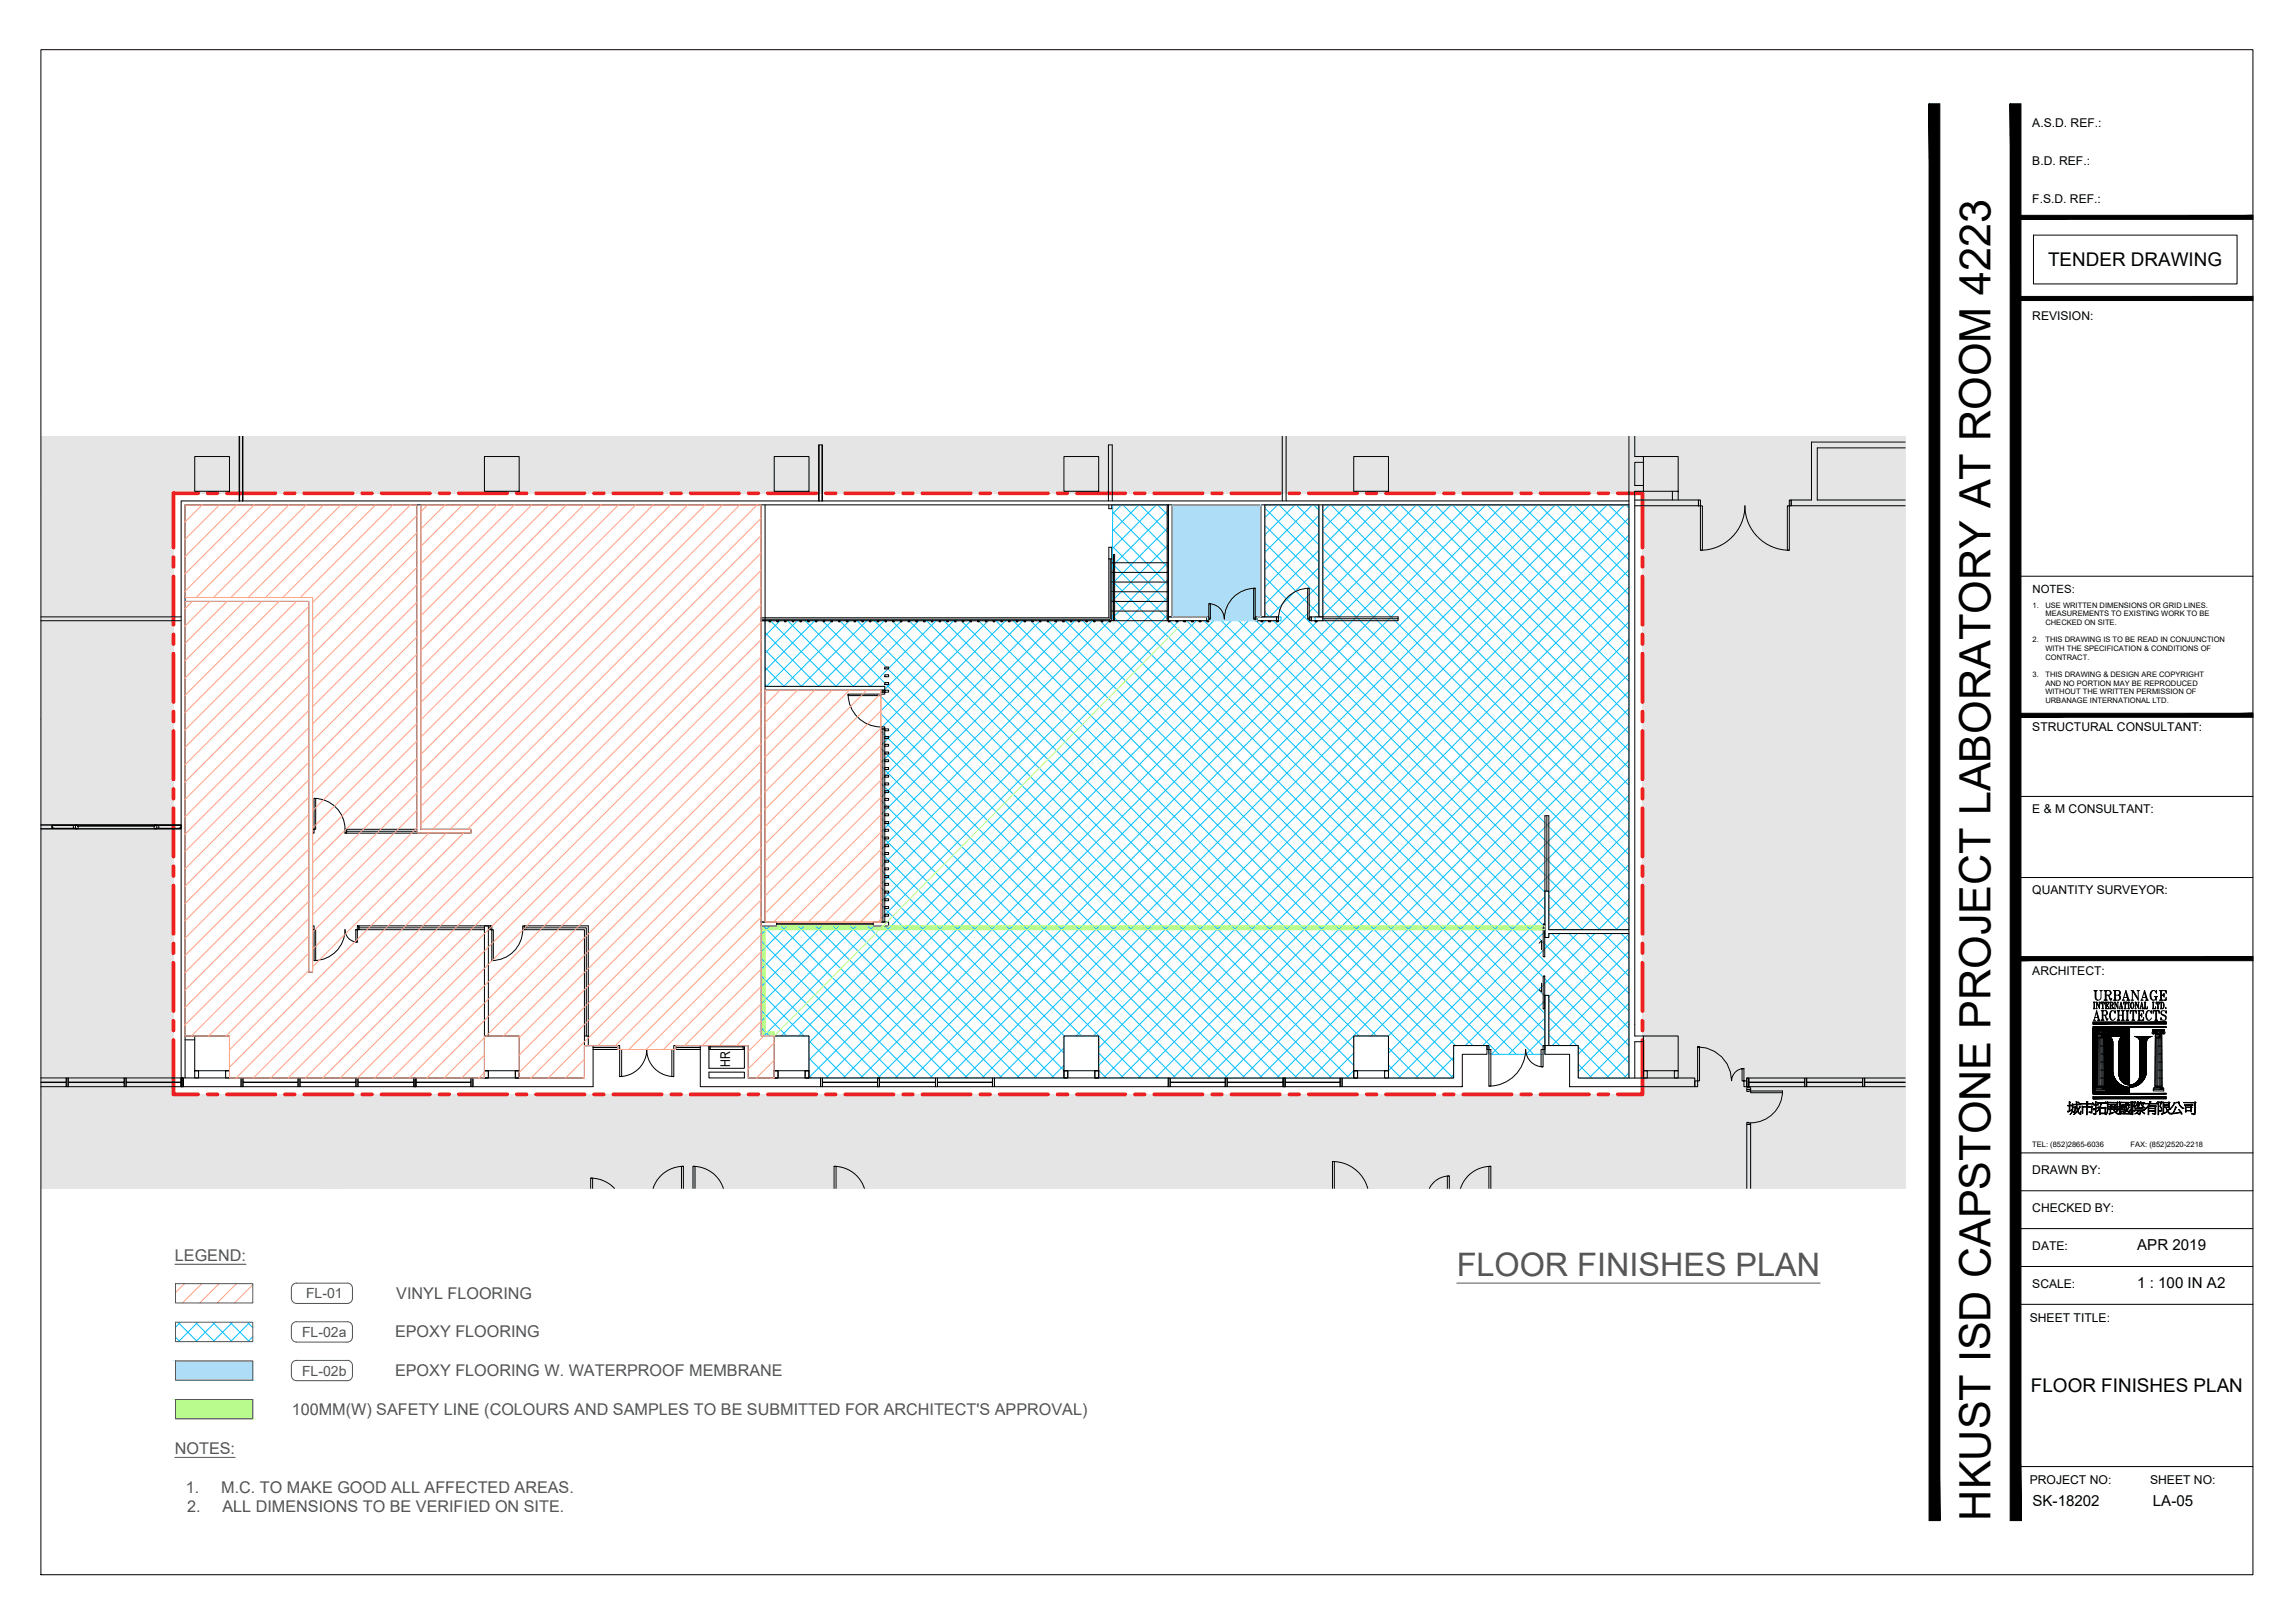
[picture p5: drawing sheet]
<svg xmlns="http://www.w3.org/2000/svg" width="594mm" height="420mm" viewBox="0 0 594 420" stroke-linecap="round" stroke-linejoin="round" font-family="sans-serif">
<defs><g id="words">
<text font-size="11.2" x="515.2" y="393.7" transform="rotate(-90 515.2 393.7)">HKUST ISD CAPSTONE PROJECT LABORATORY AT ROOM 4223</text>
<text font-size="8.4" fill="#545454" x="377.1" y="330.4">FLOOR FINISHES PLAN</text>
<g font-size="5.7">
<text x="540.8" y="260">URBANAGE</text>
<text x="540.8" y="265.3">ARCHITECTS</text>
</g>
<g font-size="4.9">
<text x="530.1" y="68.8">TENDER DRAWING</text>
<text x="525.7" y="360.4">FLOOR FINISHES PLAN</text>
</g>
<g font-size="4.2" fill="#545454">
<text x="45.3" y="326.4">LEGEND:</text>
<text x="102.6" y="336.2">VINYL FLOORING</text>
<text x="102.3" y="346.2">EPOXY FLOORING</text>
<text x="102.3" y="356.2">EPOXY FLOORING W. WATERPROOF MEMBRANE</text>
<text x="75.5" y="366.2">100MM(W) SAFETY LINE (COLOURS AND SAMPLES TO BE SUBMITTED FOR ARCHITECT'S APPROVAL)</text>
<text x="45.3" y="376.4">NOTES:</text>
<text x="48.1" y="386.4">1.</text>
<text x="57.3" y="386.4">M.C. TO MAKE GOOD ALL AFFECTED AREAS.</text>
<text x="48.5" y="391.4">2.</text>
<text x="57.6" y="391.4">ALL DIMENSIONS TO BE VERIFIED ON SITE.</text>
</g>
<g font-size="3.9">
<text x="553.2" y="323.6">APR 2019</text>
<text x="553.2" y="333.4">1 : 100 IN A2</text>
<text x="526.1" y="389.8">SK-18202</text>
<text x="557.3" y="389.8">LA-05</text>
</g>
<g font-size="3.6" fill="#545454">
<text x="79.2" y="336.1">FL-01</text>
<text x="78.2" y="346.1">FL-02a</text>
<text x="78.2" y="356.1">FL-02b</text>
</g>
<text font-size="3.5" x="189" y="276.1" transform="rotate(-90 189 276.1)">HR</text>
<g font-size="3.1">
<text x="526.1" y="32.8">A.S.D. REF.:</text>
<text x="526.1" y="42.6">B.D. REF.:</text>
<text x="526.1" y="52.4">F.S.D. REF.:</text>
<text x="526.1" y="82.8">REVISION:</text>
<text x="526.1" y="189.3">STRUCTURAL CONSULTANT:</text>
<text x="526.1" y="210.3">E &amp; M CONSULTANT:</text>
<text x="526.1" y="231.4">QUANTITY SURVEYOR:</text>
<text x="526.1" y="252.4">ARCHITECT:</text>
<text x="526.1" y="304">DRAWN BY:</text>
<text x="526.1" y="313.8">CHECKED BY:</text>
<text x="526.1" y="323.6">DATE:</text>
<text x="526.1" y="333.4">SCALE:</text>
<text x="525.4" y="342.2">SHEET TITLE:</text>
<text x="525.4" y="384.2">PROJECT NO:</text>
<text x="556.6" y="384.2">SHEET NO:</text>
</g>
<text font-size="2.9" x="526.2" y="153.5">NOTES:</text>
<g font-size="2">
<text x="526.2" y="157.3">1.</text>
<text x="529.5" y="157.3">USE WRITTEN DIMENSIONS OR GRID LINES.</text>
<text x="529.5" y="159.5">MEASUREMENTS TO EXISTING WORK TO BE</text>
<text x="529.5" y="161.8">CHECKED ON SITE.</text>
<text x="526.2" y="166.3">2.</text>
<text x="529.5" y="166.3">THIS DRAWING IS TO BE READ IN CONJUNCTION</text>
<text x="529.5" y="168.5">WITH THE SPECIFICATION &amp; CONDITIONS OF</text>
<text x="529.5" y="170.8">CONTRACT.</text>
<text x="526.2" y="175.3">3.</text>
<text x="529.5" y="179.8">WITHOUT THE WRITTEN PERMISSION OF</text>
<text x="529.5" y="177.5">AND NO PORTION MAY BE REPRODUCED</text>
<text x="529.5" y="175.3">THIS DRAWING &amp; DESIGN ARE COPYRIGHT</text>
<text x="529.5" y="182">URBANAGE INTERNATIONAL LTD.</text>
<text x="526" y="297">TEL: (852)2865-6036</text>
<text x="551.5" y="297">FAX: (852)2520-2218</text>
</g>
</g></defs>
<!-- layer: $-FL-SAFETYLINE -->
<g fill="#bfff7f" stroke="#bfff7f" stroke-width=".26">
<path d="M197 239.7l202.9 1v-1zM197 239.7l202.9 1h-202.9z"/>
<path d="M197 240.7l1 26.5v-26.5zM197 240.7l1 26.5h-1z"/>
<path d="M197 267.2l3.4 1v-1zM197 267.2l3.4 1h-3.4z"/>
<path d="M45.4 362.3l20 5v-5zM45.4 362.3l20 5h-20z"/>
</g>
<!-- layer: $-FL-EPOXY -->
<g fill="#adddf7" stroke="#adddf7" stroke-width=".26">
<path d="M303.4 130.7l23 29v-29zM303.4 130.7l23 29h-23z"/>
<path d="M312.6 159.7l12.8 1v-1zM312.6 159.7l12.8 1h-12.8z"/>
<path d="M45.4 352.3l20 5v-5zM45.4 352.3l20 5h-20z"/>
</g>
<!-- layer: $-NONE -->
<g fill="#e5e5e6" stroke="#e5e5e6" stroke-width=".26">
<path d="M436.6 112.9h56.6v13.4z"/>
<path d="M425.2 127.7h68v143.5z"/>
<path d="M10.6 186.2l34.3 97.1h-34.3z"/>
<path d="M10.6 288.6l74.5 19.1h-74.5z"/>
<path d="M10.6 127.7h482.6v-1.4zM10.6 127.7l426-14.8 56.6 13.4zM10.6 112.9v14.8l426-14.8z"/>
<path d="M425.2 283.3h68v-12.1zM425.2 127.7l68 143.5-68 12.1z"/>
<path d="M44.9 127.7l-34.3 58.5 34.3 97.1zM10.6 127.7h34.3l-34.3 58.5z"/>
<path d="M85.1 307.7h408.1v-24.4zM10.6 283.3h482.6l-408.1 24.4zM10.6 283.3v5.3l74.5 19.1z"/>
</g>
<!-- layer: $-FL-EPOXY -->
<g fill="none" stroke="#00bfff" stroke-width=".26">
<path d="M288 137l14.4 14.4M288 132.5l14.4 14.4M290.3 130.7l-2.3 2.3M290.7 130.7l11.7 11.7M294.8 130.7l-6.8 6.8M295.2 130.7l7.2 7.3M299.3 130.7l-11.4 11.3M299.6 130.7l2.8 2.7M302.4 132.1l-14.5 14.5M302.4 136.6l-14.5 14.5M327.4 136l14 14M327.4 131.5l14 14"/>
<path d="M330.7 130.7l-3.3 3.3M331.1 130.7l10.3 10.3M335.2 130.7l-7.8 7.8M335.6 130.7l5.8 5.8M339.7 130.7l-12.3 12.3M340 130.7l1.4 1.4M341.4 133.5l-14 14M341.4 138l-14 14M342.4 137.5l79.3 79.3M342.4 133l79.3 79.3M344.2 130.7l-1.8 1.8M344.5 130.7l77.2 77.1"/>
<path d="M348.7 130.7l-6.3 6.3M349 130.7l72.7 72.6M353.2 130.7l-10.8 10.7M353.5 130.7l68.2 68.1M357.7 130.7l-15.3 15.2M358 130.7l63.7 63.6M362.2 130.7l-19.8 19.7M362.5 130.7l59.2 59.1M366.7 130.7l-24.3 24.2M367 130.7l54.7 54.6M371.1 130.7l-28.7 28.7M371.5 130.7l50.2 50.2"/>
<path d="M375.6 130.7l-148.3 148.4M376 130.7l45.7 45.7M380.1 130.7l-148.4 148.4M380.5 130.7l41.2 41.2M384.6 130.7l-148.4 148.4M385 130.7l36.7 36.7M389.1 130.7l-148.4 148.4M389.5 130.7l32.2 32.2M393.6 130.7l-148.4 148.4M393.9 130.7l27.8 27.7M398.1 130.7l-148.4 148.4M398.4 130.7l23.3 23.2"/>
<path d="M402.6 130.7l-148.4 148.4M402.9 130.7l18.8 18.7M407.1 130.7l-148.4 148.4M407.4 130.7l14.3 14.2M411.6 130.7l-148.4 148.4M411.9 130.7l9.8 9.8M416 130.7l-137.5 137.5M416.4 130.7l5.3 5.3M420.5 130.7l-137.5 137.5M420.9 130.7l.8 .8M421.7 134l-137.3 137.3M421.7 138.5l-137.3 137.3"/>
<path d="M287.8 159.3l112.1 112.1M287.8 154.8l112.1 112.1M287.9 150.4l112 112M287.9 145.9l14.5 14.5M287.9 141.4l14.5 14.5M302.4 141l-14.6 14.6M302.4 145.5l-14.6 14.7M302.4 150l-74.4 74.4M302.4 154.5l-74.4 74.4M302.4 159l-74.4 74.4M327.4 158.5l1.2 1.2M327.4 154l86.7 86.7"/>
<path d="M327.4 149.5l91.2 91.2M327.4 145l14 14M327.4 140.5l14 14M341.4 142.5l-14 14M341.4 147l-12.7 12.7M341.4 151.4l-127.6 127.7M341.4 155.9l-123.1 123.2M342.4 160l79.3 79.2M342.4 155.5l79.3 79.3M342.4 151l79.3 79.3M342.4 146.5l79.3 79.3M342.4 142l79.3 79.3"/>
<path d="M421.7 143l-136.1 136.1M421.7 147.5l-131.6 131.6M421.7 152l-127.1 127.1M421.7 156.5l-122.6 122.6M198 160.7h89.8l.2-30h14.4v30h10.2v-1h-9.2v-29h23v29h-1v1h6.2v-1h-4.2v-29h14v29h-1v1h2v-30h79.3v110h-20.8v-10h-1v12h1v-1h20.8v37.4h-13.2v-8.4h-7.6v-13h-1v15.2h-14.5v-2.2h-9.1v8.4h-16.9v-10.9h-9v10.9h-66v-10.9h-9v10.9h-66v-10.9h-12.4v-28.5h4v-1h-3v-60h31v-1h-31zM198 177.3l.5 .4M198 172.8l5 4.9M198 163.8l13.9 13.9M199.4 160.7l17 17 17-17M201.9 160.7l-3.9 3.9M203.9 160.7l17 17M206.4 160.7l-8.4 8.4"/>
<path d="M208.4 160.7l17 17M210.9 160.7l-12.9 12.9M212.9 160.7l118.4 118.4M215.4 160.7l-17 17M217.4 160.7l118.4 118.4M219.9 160.7l-17 17M221.9 160.7l118.4 118.4M224.4 160.7l-17 17-9.4-9.4M226.4 160.7l118.3 118.4M228.8 178.7l-.8 .8M228.9 160.7l-17 17M230.9 160.7l118.3 118.4"/>
<path d="M235.3 160.7l115.1 115.1M237.9 160.7l-17 17M239.8 160.7l110.6 110.6M242.3 160.7l-17 17M244.3 160.7l107.5 107.5M246.9 160.7l-17.9 17.8M248.8 160.7l107.5 107.5M251.3 160.7l-23.3 23.3M253.3 160.7l118.4 118.4M255.8 160.7l-27.8 27.8M257.8 160.7l118.4 118.4M260.3 160.7l-32.3 32.3"/>
<path d="M262.3 160.7l114 114M264.8 160.7l-36.8 36.8M266.8 160.7l110 110M269.3 160.7l-41.3 41.2M271.3 160.7l110 110M273.8 160.7l-45.8 45.7M275.8 160.7l112.2 112.2M278.3 160.7l-50.3 50.2M280.3 160.7l112.1 112.1M282.8 160.7l-54.8 54.7M284.7 160.7l112.1 112M287.3 160.7l-59.3 59.2"/>
<path d="M302.7 160.7l97.2 97.2M305.2 160.7l-77.2 77.2M307.2 160.7l114.5 114.5M309.7 160.7l-107.5 107.5M311.7 160.7l110 110M314.2 160.7l-107.5 107.5M316.2 160.7l105.5 105.5M318.7 160.7l-109.3 109.3M320.7 160.7l79.2 79.2M323.2 160.7l-113.8 113.8M325.1 160.7l74.8 74.8M327.7 160.7l-118.3 118.2"/>
<path d="M329.6 160.7l70.3 70.3M341.2 160.7l-118.4 118.4M421.7 161l-118.1 118.1M421.7 165.5l-113.6 113.6M421.7 170l-109.1 109.1M421.7 174.4l-104.6 104.7M421.7 179l-100.2 100.1M228 198.3l80.8 80.8M228 193.8l85.3 85.3M228 189.3l89.8 89.8M228 184.8l94.3 94.3M228 180.3l98.8 98.8"/>
<path d="M421.7 183.4l-95.7 95.7M421.7 187.9l-91.2 91.2M421.7 192.4l-86.7 86.7M421.7 196.9l-82.2 82.2M228 216.2l52 52M228 211.7l67.3 67.4M228 207.3l71.8 71.8M228 202.8l76.3 76.3M421.7 201.4l-66.8 66.8M421.7 205.9l-62.3 62.3M421.7 210.4l-20.8 20.7M421.7 214.9l-20.8 20.7"/>
<path d="M421.7 219.4l-20.8 20.7M197.6 239.7l39.4 39.4M199.3 239.7l-2.3 2.2M202.1 239.7l39.4 39.4M203.8 239.7l-6.8 6.7M206.6 239.7l39.4 39.4M208.2 239.7l-11.2 11.2M211.1 239.7l39.4 39.4M212.8 239.7l-15.8 15.7M215.6 239.7l39.3 39.4M217.2 239.7l-20.2 20.2M220.1 239.7l39.3 39.4"/>
<path d="M221.7 239.7l-24.7 24.7M224.5 239.7l39.4 39.4M226.2 239.7l-28.5 28.5M228 234.2l44.9 44.9M228 229.7l47.4 47.4M228 225.2l47.4 47.4M228 220.7l47.5 47.5M229 239.7l39.4 39.4M399.9 232.1l-40.5 40.5M399.9 236.6l-40.5 40.5M400.9 236.4l4.3 4.3M400.9 232l8.7 8.7"/>
<path d="M421.7 223.9l-16.9 16.8M421.7 228.3l-12.4 12.4M421.7 232.8l-7.9 7.9M421.7 237.3l-3.4 3.4M197 257.1l11.1 11.1M197 252.6l26.5 26.5M197 248.1l31 31M197 243.6l35.5 35.5M399.9 241.1l-37.9 38M399.9 259.1l-13.8 13.8M400.9 258.9l20.2 20.2M401.7 241.7l20 20"/>
<path d="M403.8 241.7l-37.4 37.4M406.2 241.7l15.5 15.5M408.3 241.7l-29 29M410.6 241.7l11.1 11M412.8 241.7l-29 29M415.1 241.7l6.6 6.5M417.3 241.7l-16.4 16.4M419.6 241.7l2.1 2M421.7 241.8l-20.8 20.8M421.7 246.3l-20.8 20.8M421.7 250.8l-19.9 19.9M421.7 255.3l-15.4 15.4"/>
<path d="M421.7 259.8l-13.2 13.1M197 266.1l2.2 2.1M197 261.6l6.7 6.6M209.4 278.4l.6 .7M209.4 274l5.1 5.1M209.4 269.4l9.6 9.7M275.4 271.3l-7.7 7.8M275.4 275.8l-3.3 3.3M284.4 277.1l2 2M284.4 272.6l6.5 6.5M350.4 272.6l-6.4 6.5M350.4 277.1l-1.9 2"/>
<path d="M359.4 275.8l3.3 3.3M359.4 271.3l7.8 7.8M376.3 273.7l-5.4 5.4M376.3 278.2l-.9 .9M399.9 263.6l-9.3 9.2M399.9 268l-4.7 4.8M399.9 272.5l-.1 .2M400.9 267.9l2.8 2.8M400.9 263.4l7.3 7.3M408.5 275.5l3.6 3.6M408.5 271l8.1 8.1M421.7 264.3l-13.2 13.1"/>
<path d="M421.7 268.7l-10.4 10.4M421.7 273.2l-5.9 5.9M421.7 277.7l-1.4 1.4M45.4 346.2l1.2 1.1M46.1 342.3l5 5M46.7 342.3l-1.3 1.3M50.6 342.3l4.9 5M51.2 342.3l-5 5M55 342.3l5 5M55.7 342.3l-5 5M59.5 342.3l5 5M60.2 342.3l-5 5"/>
<path d="M64 342.3l1.4 1.4M64.7 342.3l-5 5M65.4 346l-1.2 1.3"/>
</g>
<!-- layer: $-WALL -->
<g fill="none" stroke="#000" stroke-width=".26">
<path d="M107.9 130.7v85h14v-1h-13v-84M302.4 130.7v29h1v-29M326.4 130.7v29h1v-29M341.4 130.7v29h1v-29M47.9 154.7h33v97h-1v-96h-32M302.4 159.7h10v1h-10zM325.4 159.7h5v1h-5zM339.4 159.7h3v1h-3zM197 160.7h1v78h-1zM198 177.7h31v1h-31M198 215.7v23M125.4 239.7h1v28.5h-1z"/>
<path d="M197 238.7h4v1h-4zM226 238.7h4v1h-4zM421.7 240.7h-20.8v-10h-1v12h1v-1h20.8M47.9 268.2h2.5M47.9 269.2h2.5M151.3 268.2h1v2.5h-1zM376.3 270.7h.5M399.9 270.7v-13h1v13"/>
</g>
<!-- layer: $-NONE -->
<g fill="none" stroke="#ed1f24" stroke-width=".99">
<path d="M51.3 127.7h-6.4v14M53.8 127.7h2.5M58.8 127.7h12.5M73.8 127.7h2.5M78.8 127.7h12.5M93.8 127.7h2.5M98.8 127.7h12.5M113.8 127.7h2.5M118.8 127.7h12.5M133.8 127.7h2.5M138.8 127.7h12.5M153.8 127.7h2.5"/>
<path d="M158.8 127.7h12.5M173.8 127.7h2.5M178.8 127.7h12.5M193.8 127.7h2.5M198.8 127.7h12.5M213.8 127.7h2.5M218.8 127.7h12.5M233.8 127.7h2.5M238.8 127.7h12.5M253.8 127.7h2.5M258.8 127.7h12.5M273.8 127.7h2.5"/>
<path d="M278.8 127.7h12.5M293.8 127.7h2.5M298.8 127.7h12.5M313.8 127.7h2.5M318.8 127.7h12.5M333.8 127.7h2.5M338.8 127.7h12.5M353.8 127.7h2.5M358.8 127.7h12.5M373.8 127.7h2.5M378.8 127.7h12.5M393.8 127.7h2.5"/>
<path d="M398.8 127.7h12.5M413.8 127.7h2.5M418.8 127.7h6.4v14M44.9 144.2v2.5M44.9 149.3v12.4M425.2 144.2v2.5M425.2 149.3v12.4M44.9 164.2v2.5M44.9 169.2v12.6M425.2 164.2v2.5M425.2 169.2v12.6M44.9 184.2v2.5"/>
<path d="M44.9 189.2v12.6M425.2 184.2v2.5M425.2 189.2v12.6M44.9 204.3v2.4M44.9 209.2v12.6M425.2 204.3v2.4M425.2 209.2v12.6M44.9 224.3v2.5M44.9 229.2v12.6M425.2 224.3v2.5M425.2 229.2v12.6M44.9 244.3v2.5"/>
<path d="M44.9 249.3v12.4M425.2 244.3v2.5M425.2 249.3v12.4M44.9 269.3v14h6.4M44.9 264.3v2.5M425.2 269.3v14h-6.4M425.2 264.3v2.5M53.8 283.3h2.5M58.8 283.3h12.5M73.8 283.3h2.5M78.8 283.3h12.5M93.8 283.3h2.5"/>
<path d="M98.8 283.3h12.5M113.8 283.3h2.5M118.8 283.3h12.5M133.8 283.3h2.5M138.8 283.3h12.5M153.8 283.3h2.5M158.8 283.3h12.5M173.8 283.3h2.5M178.8 283.3h12.5M193.8 283.3h2.5M198.8 283.3h12.5M213.8 283.3h2.5"/>
<path d="M218.8 283.3h12.5M233.8 283.3h2.5M238.8 283.3h12.5M253.8 283.3h2.5M258.8 283.3h12.5M273.8 283.3h2.5M278.8 283.3h12.5M293.8 283.3h2.5M298.8 283.3h12.5M313.8 283.3h2.5M318.8 283.3h12.5M333.8 283.3h2.5"/>
<path d="M338.8 283.3h12.5M353.8 283.3h2.5M358.8 283.3h12.5M373.8 283.3h2.5M378.8 283.3h12.5M393.8 283.3h2.5M398.8 283.3h12.5M413.8 283.3h2.5"/>
</g>
<!-- layer: s5142a$0$20 -->
<g fill="none" stroke="#000" stroke-width=".26">
<path d="M421.7 112.9v152.3M493.2 115.9h-22.8v13.5h22.8M493.2 114.4h-24.3v15h-5.2M421.7 129.7h-374.8v149.4M421.7 130.7h-373.8v148.4M423.2 127.2v138M423.2 130.9h16.5M423.2 129.4h16.5M432.9 127.2v2.2M434.4 127.2v2.2M463.2 129.4h.5v1.6h-.5zM463.7 130.9h29.5"/>
<path d="M10.6 159.7h36.3M10.6 160.7h36.3M47.4 279.1h15v2.2h-15zM122.4 279.1h28.9v-8.4h2.2v10.6h-31.1zM181.3 270.7h2.2v5.9h9.2v-5.9h1v8.4h18.7v2.2h-31.1zM183.5 277.6h9.2v1.5h-9.2zM257.4 279.1h45v2.2h-45zM275.4 277.2h1v1.9h-1zM283.4 277.2h1v1.9h-1zM347.4 279.1h28.9v-8.4h8.6v2.2h-6.4v8.4h-31.1zM350.4 277.2h1v1.9h-1zM358.4 277.2h1v1.9h-1z"/>
<path d="M399.9 270.7h8.6v8.4h30.2v2.2h-32.4v-8.4h-6.4z"/>
</g>
<!-- layer: s5142a$0$17 -->
<path d="M50.4 277.2h1v1.9h-1zM58.4 277.2h1v1.9h-1zM125.4 277.2h1v1.9h-1zM133.4 277.2h1v1.9h-1zM200.4 277.2h1v1.9h-1zM208.4 277.2h1v1.9h-1z" fill="none" stroke="#000" stroke-width=".26"/>
<!-- layer: s5142a$0$STYL -->
<path d="M423.2 112.9v5.3h2.2M425.4 119.7h-2.2v6h2.2M423.2 127.2h2.2M421.7 265.2v13.9M423.2 265.2v3h2.2M425.4 277.2h1v1.9h-1zM425.4 269.7h-2.2v9.4M433.4 277.2h1v1.9h-1zM452.2 281.6h1v.5h-1zM452.2 307.7v-16.6h1v16.6" fill="none" stroke="#000" stroke-width=".26"/>
<!-- layer: s5142a$0$23 -->
<g fill="none" stroke="#000" stroke-width=".26">
<path d="M10.6 279.1h6.6v1h-6.6M17.2 279.1h.4v2.2h-.4zM17.6 279.1h14.6v1h-14.6zM32.2 279.1h.4v2.2h-.4zM32.6 279.1h14.3v1h-14.3zM46.9 279.1v2.2v-2.2h.5v2.2h-.5h.5v-2.2zM62.4 279.1h.5v2.2h-.5zM62.9 279.1h14.3v1h-14.3zM77.2 279.1h.4v2.2h-.4zM77.6 279.1h14.5v1h-14.5zM92.1 279.1h.6v2.2h-.6zM92.7 279.1h14.5v1h-14.5z"/>
<path d="M107.2 279.1h.5v2.2h-.5zM107.7 279.1h14.2v1h-14.2zM121.9 279.1h.5v2.2h-.5zM212.4 279.1h.5v2.2h-.5zM212.9 279.1h14.3v1h-14.3zM227.2 279.1h.5v2.2h-.5zM227.7 279.1h14.5v1h-14.5zM242.2 279.1h.5v2.2h-.5zM242.7 279.1h14.2v1h-14.2zM256.9 279.1h.5v2.2h-.5zM302.4 279.1h.5v2.2h-.5zM302.9 279.1h14.3v1h-14.3z"/>
<path d="M317.2 279.1h.5v2.2h-.5zM317.7 279.1h14.5v1h-14.5zM332.2 279.1h.5v2.2h-.5zM332.7 279.1h14.2v1h-14.2zM346.9 279.1h.5v2.2h-.5zM452.2 279.1h.5v2.2h-.5zM452.7 279.1h14.5v1h-14.5zM467.2 279.1h.5v2.2h-.5zM467.7 279.1h14.5v1h-14.5zM482.2 279.1h.5v2.2h-.5zM493.2 279.1h-10.5v1h10.5M10.6 280.2h6.6v1.1h-6.6"/>
<path d="M17.6 280.2h14.6v1.1h-14.6zM32.6 280.2h14.3v1.1h-14.3zM62.9 280.2h14.3v1.1h-14.3zM77.6 280.2h14.5v1.1h-14.5zM92.7 280.2h14.5v1.1h-14.5zM107.7 280.2h14.2v1.1h-14.2zM212.9 280.2h14.3v1.1h-14.3zM227.7 280.2h14.5v1.1h-14.5zM242.7 280.2h14.2v1.1h-14.2zM302.9 280.2h14.3v1.1h-14.3zM317.7 280.2h14.5v1.1h-14.5zM332.7 280.2h14.2v1.1h-14.2z"/>
<path d="M452.7 280.2h14.5v1.1h-14.5zM467.7 280.2h14.5v1.1h-14.5zM493.2 280.2h-10.5v1.1h10.5"/>
</g>
<!-- layer: s5142a$0$56 -->
<path d="M183.5 270.7h.4v1h-.4zM183.9 270.7h8.4v.3h-8.4zM183.9 271.7h8.4M192.3 270.7h.4v1h-.4z" fill="none" stroke="#000" stroke-width=".26"/>
<!-- layer: s5142a$0$6 -->
<path d="M50.4 118.2h9v9h-9zM125.4 118.2h9v9h-9zM200.4 118.2h9v9h-9zM275.4 118.2h9v9h-9zM350.4 118.2h9v9h-9zM425.4 118.2h9v9h-9zM50.4 268.2h9v9h-9zM125.4 268.2h9v9h-9zM200.4 268.2h9v9h-9zM275.4 268.2h9v9h-9zM350.4 268.2h9v9h-9zM425.4 268.2h9v9h-9z" fill="none" stroke="#000" stroke-width=".26"/>
<!-- layer: s5142a$0$NEW-PART -->
<path d="M61.9 112.9v16.8M62.9 112.9v16.8M331.9 112.9v16.8M332.9 112.9v16.8M211.9 129.7v-14.5h1v14.5M286.9 129.7v-14.5h1v14.5M439.7 129.4v1.6M463.7 129.4v1.6" fill="none" stroke="#000" stroke-width=".26"/>
<!-- layer: s5142a$0$NEW-STYR -->
<g fill="none" stroke="#000" stroke-width=".26">
<path d="M62 112.9v16.9M62.8 112.9v16.9M212 115.2v14.6M212.8 115.2v14.6M287 130.7v1h.8v-1M302.1 130.7v30M302.4 130.7v30h-14.6M287 141.7h.8v3h-.8zM287.8 158.2h14.6M287.8 155.7h14.6M287.8 153.2h14.6M287.8 150.7h14.6"/>
<path d="M287.8 148.2h14.6M287.8 145.7h14.6M288.2 160.7v-17.1h.3v17.1"/>
</g>
<!-- layer: s5142a$0$DOOR -->
<g fill="none" stroke="#000" stroke-width=".26">
<path d="M439.7 129.4h.5v1.6h-.5zM440.2 131h.5v11.4h-.5zM462.7 131h.5v11.4h-.5zM440.2 142.4a11.5 11.5 0 0 0 11.5-11.5 11.5 11.5 0 0 0 11.5 11.5M159.9 270.7h.5v1h-.5M160.9 278.7v-7h-.5v7a7 7 0 0 0 7-7 7 7 0 0 0 7 7M173.9 271.7h.5v7h-.5zM174.9 270.7h-.5v1h.5M384.9 270.7h.5v1h-.5zM385.4 271.7h.5v9.5h-.5zM394.9 271.7a9.5 9.5 0 0 1-9.5 9.5M394.9 271.7a4.5 4.5 0 0 0 4.5 4.5"/>
<path d="M398.9 271.7h.5v4.5h-.5zM399.4 270.7h.5v1h-.5zM439.4 271h.5v8.8h-1.2v1.5h.7v-10.3a8.8 8.8 0 0 1 8.8 8.8 3.2 3.2 0 0 1 3.2-3.2v4.7h.8v-1.5h-1.3v-3.2h.5M452.2 290.6l1 .1v.4h-1zM461.4 282.9h-8.2v-.8h-1v.5l9.2-.2a8.2 8.2 0 0 1-8.2 8.3M152.9 307.7v-2.7h.5v2.7M152.9 305a8.6 8.6 0 0 1 6.2 2.7M176.4 307.7v-5.8h.5v5.8M176.9 301.9a8.3 8.3 0 0 0-7.8 5.8M179.4 307.7v-5.8h.5v5.8M179.4 301.9a8.3 8.3 0 0 1 7.8 5.8M215.9 307.7v-5.8h.5v5.8"/>
<path d="M215.9 301.9a8.3 8.3 0 0 1 7.9 5.8M344.9 307.7v-7a9.5 9.5 0 0 1 9.2 7M344.9 300.7h.5v7M374.7 307.7v-3.3h.5v3.3M375.2 304.4a5.8 5.8 0 0 0-5.2 3.3M385.4 307.7v-5.8h.5v5.8M385.9 301.9a8.3 8.3 0 0 0-7.8 5.8"/>
</g>
<!-- layer: s5142a$0$NEW-WALL -->
<path d="M10.6 213.6h36.3M10.6 214.6h36.3M13.5 213.7h.5h-.5v.7h.5h-.5zM13.5 213.7h6M13.5 214.4h6.1M14 213.7h.1M40.6 213.7h6.3M40.6 214.4h6.3M46.4 213.7h.5v.7h-.5h.5v-.7z" fill="none" stroke="#000" stroke-width=".26"/>
<!-- layer: s5142a$0$FRAME -->
<path d="M19.4 214.5h.2M19.4 213.7h.2M19.8 213.6l.3 .1zM20.1 213.7v.2zM40 213.7h-19.9v.2h19.9M40 213.7l.1 .2zM40.1 213.6l.3 .1zM40.1 213.6v.1M40.2 213.6v.1M40.3 213.6l.1 .1M40.5 214.5h.3M40.5 213.7h.3" fill="none" stroke="#000" stroke-width=".26"/>
<!-- layer: s5142a$0$ELEVATION -->
<path d="M18.7 213.7h.3v.7h-.3M19.4 213.7h.1M19.4 214.4v.1M19.5 213.6l.1 .1M19.5 213.7h.6v.2h.1v.7l-.7-.2zM19.6 214.5l-.1 .1M40.1 213.7h.5v.7l-.2 .2h-.5v-.7zM40.5 214.5l.1 .1M40.6 213.6l-.1 .1M40.8 213.7h.1M40.8 214.4v.1M41.4 213.7h-.3v.7h.3" fill="none" stroke="#000" stroke-width=".26"/>
<!-- layer: s5142a$0$NEW-WIN -->
<path d="M197 130.7v30h90.8v-16M198 130.7v30M287 144.7v15.2h-90M287.4 144.7v15.6h-90.4" fill="none" stroke="#000" stroke-width=".26"/>
<!-- layer: $-WIN -->
<g fill="none" stroke="#000" stroke-width=".26">
<path d="M342.4 159.7h19.5v1h-19.5M228 178.7h1v.5h-1zM228.5 178.7v.5M342.4 160.2h19.5M228 188.7h1v50h-1zM228.5 188.7v50M89.7 215.2h18.2M107.9 214.7h-18.2v1h18.2M400.4 211.2v19.5M126.9 239.7h-34v1h32.5M399.9 230.7v-19.5h1v19.5M92.9 240.2h32.5"/>
<path d="M126.4 240.7h.5M126.4 240.2h.5M135.7 240.2h16.1v28M151.3 268.2v-27.5h-15.6v-1h16.6v28.5M153.5 270.7h6.4M153.5 271.2h6.4M153.5 271.7h6.4M174.9 271.2h6.4M181.3 270.7h-6.4v1h6.4"/>
</g>
<!-- layer: $-DOOR -->
<g fill="none" stroke="#000" stroke-width=".26">
<path d="M312.4 159.7h.5v1h-.5zM312.9 156.3h.4v4h-.4zM324.5 152.3h.4v8h-.4zM324.9 159.7h.5v1h-.5zM324.9 152.3a8 8 0 0 0-8 8 4 4 0 0 0-4-4M330.4 159.7h.5v1h-.5zM338.5 152.3h.4v8h-.4zM338.9 159.7h.5v1h-.5zM338.9 152.3a8 8 0 0 0-8 8M219.5 179.7h8.5v.4h-8.5zM219.5 179.7a8.5 8.5 0 0 0 8.5 8.5M228 179.2h1v.5h-1z"/>
<path d="M228 188.2h1v.5h-1zM80.9 214.7h.4v1h-.4zM81.3 206.7h.4v8h-.4zM81.3 206.7a8 8 0 0 1 8 8M89.3 214.7h.4v1h-.4zM80.9 239.7h.4v1h-.4zM92.5 239.7h.4v1h-.4zM126.9 239.7h.4v1h-.4zM135.3 239.7h.4v1h-.4zM399.5 239.2h.4v8.5h-.4zM81.3 240.7h.4v8h-.4zM92.1 240.7h.4v3.2h-.4z"/>
<path d="M92.5 243.9a3.2 3.2 0 0 1-3.2-3.2 8 8 0 0 1-8 8M127.3 240.7h.4v8h-.4zM135.3 240.7a8 8 0 0 1-8 8M398.4 244.2l.6-.7v2.3M399 254.5v2.3l-.6-.6M399.5 252.7h.4v8.5h-.4z"/>
</g>
<!-- layer: $-FIN -->
<g fill="none" stroke="#000" stroke-width=".26">
<path d="M199.1 160.7h.4v.3h-.4zM201.1 160.7h.4v.3h-.4zM203.1 160.7h.4v.3h-.4zM205.1 160.7h.4v.3h-.4zM207.1 160.7h.4v.3h-.4zM209.1 160.7h.4v.3h-.4zM211.1 160.7h.4v.3h-.4zM213.1 160.7h.4v.3h-.4zM215.1 160.7h.4v.3h-.4zM217.1 160.7h.4v.3h-.4zM219.1 160.7h.4v.3h-.4zM221.1 160.7h.4v.3h-.4z"/>
<path d="M223.1 160.7h.4v.3h-.4zM225.1 160.7h.4v.3h-.4zM227.1 160.7h.4v.3h-.4zM229 178.7h1v.5h-1zM229 176.7h1v.5h-1zM229 174.7h1v.5h-1zM229 172.7h1v.5h-1zM229.1 160.7h.4v.3h-.4zM231.1 160.7h.4v.3h-.4zM233.1 160.7h.4v.3h-.4zM235.1 160.7h.4v.3h-.4zM237.1 160.7h.4v.3h-.4z"/>
<path d="M239.1 160.7h.4v.3h-.4zM241.1 160.7h.4v.3h-.4zM243.1 160.7h.4v.3h-.4zM245.1 160.7h.4v.3h-.4zM247.1 160.7h.4v.3h-.4zM249.1 160.7h.4v.3h-.4zM251.1 160.7h.4v.3h-.4zM253.1 160.7h.4v.3h-.4zM255.1 160.7h.4v.3h-.4zM257.1 160.7h.4v.3h-.4zM259.1 160.7h.4v.3h-.4zM261.1 160.7h.4v.3h-.4z"/>
<path d="M263.1 160.7h.4v.3h-.4zM265.1 160.7h.4v.3h-.4zM267.1 160.7h.4v.3h-.4zM269.1 160.7h.4v.3h-.4zM271.1 160.7h.4v.3h-.4zM273.1 160.7h.4v.3h-.4zM275.1 160.7h.4v.3h-.4zM277.1 160.7h.4v.3h-.4zM279.1 160.7h.4v.3h-.4zM281.1 160.7h.4v.3h-.4zM283.1 160.7h.4v.3h-.4zM285.1 160.7h.4v.3h-.4z"/>
<path d="M287.1 160.7h.4v.3h-.4zM302.4 160.7h.5v.3h-.5zM304.4 160.7h.5v.3h-.5zM306.4 160.7h.5v.3h-.5zM308.4 160.7h.5v.3h-.5zM310.4 160.7h.5v.3h-.5zM312.4 160.7h.5v.3h-.5zM326.4 160.7h.5v.3h-.5zM328.4 160.7h.5v.3h-.5zM330.4 160.7h.5v.3h-.5zM340.4 160.7h.5v.3h-.5zM229 198.7h1v.5h-1z"/>
<path d="M229 196.7h1v.5h-1zM229 194.7h1v.5h-1zM229 192.7h1v.5h-1zM229 190.7h1v.5h-1zM229 188.7h1v.5h-1zM229 216.7h1v.5h-1zM229 214.7h1v.5h-1zM229 212.7h1v.5h-1zM229 210.7h1v.5h-1zM229 208.7h1v.5h-1zM229 206.7h1v.5h-1zM229 204.7h1v.5h-1z"/>
<path d="M229 202.7h1v.5h-1zM229 200.7h1v.5h-1zM229 218.7h1v.5h-1zM201 239.1h25M201 239.2h25M229 236.7h1v.5h-1zM229 234.7h1v.5h-1zM229 232.7h1v.5h-1zM229 230.7h1v.5h-1zM229 228.7h1v.5h-1zM229 226.7h1v.5h-1zM229 224.7h1v.5h-1z"/>
<path d="M229 222.7h1v.5h-1zM229 220.7h1v.5h-1z"/>
</g>
<!-- layer: s5142a$0$30 -->
<path d="M153.5 271.2h6.4M153.5 270.7h6.4v1h-6.4M160.4 278.7h.5M174.9 271.2h6.4M181.3 270.7h-6.4v1h6.4" fill="none" stroke="#000" stroke-width=".26"/>
<!-- layer: $-FL-EPOXY -->
<path d="M303.4 130.7h23v29h-1v1h-12.8v-1h-9.2z" fill="none" stroke="#adddf7" stroke-width=".26"/>
<!-- layer: $-FL-VINYLFLOOR -->
<g fill="none" stroke="#ff9f7f" stroke-width=".26">
<path d="M47.9 130.7h60v85h14v-1h-13v-84h88.1v137.5h3.4v10.9h-6.7v-8.4h-18.8v1h-15v-1h-8.6v8.4h-16.9v-10.9h-9v10.9h-66v-10.9h-11.5v-112.5h32v96h1v-97h-33zM52.3 130.7l-4.4 4.4M56.8 130.7l-8.9 8.9M61.3 130.7l-13.4 13.4M65.8 130.7l-17.9 17.9M70.3 130.7l-22.4 22.4M74.8 130.7l-24 24M79.3 130.7l-24 24M83.8 130.7l-24 24M88.3 130.7l-24.1 24M92.7 130.7l-24 24M97.2 130.7l-24 24"/>
<path d="M101.7 130.7l-24 24M106.2 130.7l-25.3 25.3M107.9 133.5l-27 27M107.9 138l-27 27M110.7 130.7l-1.8 1.8M115.2 130.7l-6.3 6.3M119.7 130.7l-10.8 10.8M124.2 130.7l-15.3 15.3M128.7 130.7l-19.8 19.7M133.1 130.7l-24.2 24.2M137.7 130.7l-28.8 28.7M142.1 130.7l-33.2 33.2"/>
<path d="M146.6 130.7l-37.7 37.7M151.1 130.7l-42.2 42.2M155.6 130.7l-46.7 46.7M160.1 130.7l-51.2 51.2M164.6 130.7l-55.7 55.7M169.1 130.7l-60.2 60.2M173.6 130.7l-64.7 64.6M178.1 130.7l-69.2 69.1M182.5 130.7l-73.6 73.6M187 130.7l-78.1 78.1M191.5 130.7l-82.6 82.6M196 130.7l-84 84"/>
<path d="M197 134.2l-80.5 80.5M197 138.7l-76 76M49.8 155.7l-1.9 1.9M54.3 155.7l-6.4 6.4M58.8 155.7l-10.9 10.9M63.3 155.7l-15.4 15.3M67.7 155.7l-19.8 19.8M72.2 155.7l-24.3 24.3M76.7 155.7l-28.8 28.8M79.9 157l-32 32M107.9 142.5l-27 27M107.9 147l-27 27"/>
<path d="M107.9 151.4l-27 27M107.9 155.9l-27 27M197 143.1l-135.9 136M197 147.6l-131.4 131.5M197 152.1l-126.9 127M197 156.6l-122.4 122.5M79.9 161.5l-32 32M79.9 166l-32 32M79.9 170.5l-32 32M79.9 175l-32 32M79.9 179.4l-32 32M107.9 160.4l-27 27"/>
<path d="M107.9 164.9l-27 27M107.9 169.4l-27 27M107.9 173.9l-27 27M107.9 178.4l-27 27M197 161.1l-117.9 118M197 165.6l-113.4 113.5M197 170.1l-108.9 109M197 174.6l-104.5 104.5M197 179.1l-100 100M198 178.7h30v60h-30zM201.9 178.7l-3.9 3.9M206.4 178.7l-8.4 8.3"/>
<path d="M210.9 178.7l-12.9 12.8M215.4 178.7l-17.4 17.3M219.9 178.7l-21.9 21.8M224.4 178.7l-26.4 26.3M228 179.5l-30 30M79.9 183.9l-32 32M79.9 188.4l-32 32M79.9 192.9l-32 32M79.9 197.4l-32 32M107.9 182.9l-27 27M107.9 187.4l-27 27M107.9 191.9l-27 27"/>
<path d="M107.9 196.4l-27 26.9M197 183.6l-95.5 95.5M197 188l-91 91.1M197 192.5l-86.5 86.6M197 197l-71.1 71.2M228 184l-30 30M228 188.5l-30 30M228 193l-30 30M228 197.5l-30 29.9M79.9 201.9l-32 32M79.9 206.4l-32 32M79.9 210.9l-32 32"/>
<path d="M79.9 215.4l-32 32M79.9 219.9l-32 32M107.9 200.8l-27 27M107.9 205.3l-27 27M107.9 209.8l-27 27M107.9 214.3l-27 27M111 215.7l-30.1 30.1M115.5 215.7l-34.6 34.6M120 215.7l-60.6 60.6M197 201.5l-66.6 66.7M197 206l-62.6 62.6M197 210.5l-62.6 62.6"/>
<path d="M197 215l-62.6 62.6M197 219.5l-59.6 59.6M228 201.9l-30 30M228 206.4l-30 30M228 210.9l-27.7 27.8M228 215.4l-23.2 23.3M228 219.9l-18.7 18.8M79.9 224.3l-32 32M79.9 228.8l-32 32M79.9 233.3l-32 32M79.9 237.8l-30.4 30.4M197 224l-55.1 55.1"/>
<path d="M197 228.5l-42.2 42.2M197 233l-37.7 37.7M197 237.4l-34.2 34.3M228 224.4l-14.3 14.3M228 228.9l-9.8 9.8M228 233.4l-5.3 5.3M228 237.9l-.8 .8M79.9 242.3l-25.9 25.9M79.9 246.8l-21.4 21.4M79.9 251.3l-20.5 20.5M197 241.9l-29.7 29.8M197 246.4l-25.2 25.3"/>
<path d="M197 250.9l-19.7 19.8M197 255.4l-15.3 15.3M197 259.9l-10.8 10.8M125.4 268.6l-10.4 10.5M125.4 273.1l-5.9 6M125.4 277.6l-1.4 1.5M151.3 274.2l-4.9 4.9M151.3 278.7l-.4 .4M197 264.4l-6.3 6.3M197.7 268.2l-4 4M200.4 270l-6.7 6.7M200.4 274.5l-4.6 4.6"/>
<path d="M200.4 279l-.1 .1M47.8 332.3l-2.4 2.3M52.2 332.3l-5 5M56.7 332.3l-5 5M61.2 332.3l-5 5M65.4 332.6l-4.7 4.7M65.4 337.1l-.2 .2"/>
</g>
<!-- layer: $-FL-SAFETYLINE -->
<path d="M305.1 162.4l-104.7 105.8M197 239.7h202.9v1h-201.9v26.5h2.4v1h-3.4z" fill="none" stroke="#bfff7f" stroke-width=".26"/>
<!-- layer: 0 -->
<g fill="none" stroke="#000" stroke-width=".26">
<path d="M526.4 60.9h52.7v12.6h-52.7zM523.1 149.2h60.1M523.1 206.2h60.1M523.1 227.2h60.1M541.8 264.6h18.9v.5h-18.9zM541.8 265.8h18.9v.2h-18.9zM541.8 274.9h1M541.8 274.8h1M541.8 274.7h1M541.8 274.6h1M541.8 274.5h1M541.8 274.4h1"/>
<path d="M541.8 274.3h1M541.8 274.2h1M541.8 274.1h1M541.8 274h1M541.8 273.9h1M541.8 273.8h1M541.8 273.7h1M541.8 273.6h1M541.8 273.5h1M541.8 273.4h1M541.8 273.3h1M541.8 273.2h1"/>
<path d="M541.8 273.1h1M541.8 273h1M541.8 272.9h1M541.8 272.8h1M541.8 272.7h1M541.8 272.6h1M541.8 272.5h1M541.8 272.4h1M541.8 272.3h1M541.8 272.2h1M541.8 272.1h1M541.8 272h1"/>
<path d="M541.8 271.9h1M541.8 271.8h1M541.8 271.7h1M541.8 271.6h1M541.8 271.5h1M541.8 271.4h1M541.8 271.3h1M541.8 271.2h1M541.8 271.1h1M541.8 271h1M541.8 270.9h1M541.8 270.8h1"/>
<path d="M541.8 270.7h1M541.8 270.6h1M541.8 270.5h1M541.8 270.4h1M541.8 270.3h1M541.8 270.2h1M541.8 270.1h1M541.8 270h1M541.8 269.9h1M541.8 269.8h1M541.8 269.7h1M541.8 269.6h1"/>
<path d="M541.8 269.5h1M541.8 269.4h1M541.8 269.3h1M541.8 269.2h1M541.8 269.1h1M541.8 269h1M541.8 268.9h1M541.8 268.8h1M541.8 268.7h1M541.8 268.6h1M541.8 268.5h1M541.8 268.4h1"/>
<path d="M541.8 268.3h1M541.8 275h1M541.8 275.1h1M541.8 275.2h1M541.8 275.3h1M541.8 275.5h1M541.8 275.6h1M541.8 275.7h1M541.8 275.8h1M541.8 275.9h1M541.8 276h1M541.8 276.1h1"/>
<path d="M541.8 276.2h1M541.8 276.3h1M541.8 276.4h1M541.8 276.5h1M541.8 276.6h1M541.8 276.7h1M541.8 276.8h1M541.8 276.9h1M541.8 277h1M541.8 277.1h1M541.8 277.2h1M541.8 277.3h1"/>
<path d="M541.8 277.4h1M541.8 277.5h1M541.8 277.6h1M541.8 277.7h1M541.8 277.8h1M541.8 277.9h1M541.8 278h1M541.8 278.1h.9M541.8 278.2h.9M541.8 278.3h.9M541.8 278.4h.9M541.8 278.5h.9"/>
<path d="M541.8 278.6h.9M541.8 278.7h.9M541.8 278.8h.9M541.8 278.9h.9M541.8 279h.9M541.8 279.1h.9M541.8 279.2h.9M541.8 279.3h.9M541.8 279.4h.9M541.8 279.5h.9M541.8 279.6h.9M541.8 279.7h.9"/>
<path d="M541.8 279.8h.9M541.8 279.9h.9M541.8 268.2h1M541.8 268.1h1M541.8 268h1M541.8 267.9h1M541.8 267.8h1M541.8 267.7l.5 .1M541.8 267.6l.3 .1M541.8 267.6h.3M541.8 267.5h.2M541.8 267.4h.2"/>
<path d="M541.8 267.3h.2M541.8 266.3h9.5M541.8 266.2h9.5M542.2 266.9a.46 .46 0 0 0-.1 .8 .46 .46 0 0 0 .7-.2M542.4 267a.35 .35 0 0 0-.3 .4 .35 .35 0 0 0 .4 .3 .35 .35 0 0 0 .3-.4l-.2-.1 .3 .4M542.4 267.2l-.1 .2 .2 .2M542.6 267.8h.2M542.7 267.7h.1M542.7 267.2l.8 .2M542.8 278.1h-1M542.8 267.6h.1M542.8 275.4h-1"/>
<path d="M542.8 272.7l-1 .1M542.8 267.5l-.1 13.9-.2 .2M542.9 268.4h1.7M542.9 268.2h1.7M542.9 267.9h1.7M542.9 267.6h1.7M542.9 268.4l-.1 13.1M542.9 267.6v.8M542.9 267.5v.3l1.7-.1v-.2M543 268.7h.2M543 267.2l.1 .4M543.2 268.7h.2v12.4h-.3"/>
<path d="M543.2 268.7l-.1 12.4h-.2M543.2 267.3l.2 .3M543.4 268.7h.3M543.5 266.8v.8M543.7 266.8v.8M543.7 268.7l-.1 12.4M543.7 268.7h.2M543.8 272.9h.8M543.8 270.8h.8M543.8 274.9h.8M543.8 277h.9M543.8 279.1h.9"/>
<path d="M543.9 266.8v.8M543.9 268.7v12.4M543.9 267.8v.6M544 266.8v.8M544 267.8v.6M544.1 267.4l1-.2 .2 .2-.3 .2M544.1 267.2l.3-.1a.7 .7 0 0 1 1.1 .1v.2a.34 .34 0 0 1-.4 .3 .34 .34 0 0 1-.3-.4l.1-.1-.3 .4M544.1 267.8v.6M544.1 268.7h-.2M544.1 268.7l.1 12.4M544.2 267.8v.6M544.3 267.3l-.1 .3"/>
<path d="M544.3 267.8v.6M544.4 268.7v12.4M544.4 267.8v.6M544.4 268.7h-.3M544.5 267.8v.6M544.5 267.2l-.1 .4M544.6 268.7h-.2M544.6 267.6v.8M544.6 268.4l.1 13.6M544.7 267.6h.1M544.7 267.5l.1 13.9 .2 .2M544.7 270.7h2.2"/>
<path d="M544.7 270.6h2.2M544.7 270.5h2.2M544.7 270.4h2.2M544.7 270.3h2.2M544.7 270.2h2.2M544.7 270.1h2.2M544.7 270h2.2M544.7 269.9h2.2M544.7 269.8h2.2M544.7 269.7h2.2M544.7 269.6h2.2M544.7 269.5h2.2"/>
<path d="M544.7 269.4h2.1M544.7 269.3h2.1M544.7 269.2h2.1M544.7 269.1l2.1 .1M544.7 269.1h2M544.7 269h2M544.7 268.9l2 .1M544.7 268.9h1.9M544.7 268.8l1.9 .1M544.7 268.7l1.8 .1M544.7 268.7h1.7M544.7 268.6l1.7 .1"/>
<path d="M544.7 268.5l1.6 .1M544.7 268.5h1.4M544.7 268.4h1.3M544.7 268.3l1.2 .1M544.7 268.2h6.6M544.7 268.1h6.6M544.7 268h6.6M544.7 267.9h6.6M544.7 267.8h6.6M544.7 267.7l.2 .1M544.7 267.6l.1 .1M544.7 273.3h2.2"/>
<path d="M544.7 273.2h2.2M544.7 273.1h2.2M544.7 273h2.2M544.7 272.9h2.2M544.7 272.8h2.2M544.7 272.7h2.2M544.7 272.6h2.2M544.7 272.5h2.2M544.7 272.4h2.2M544.7 272.3h2.2M544.7 272.2h2.2M544.7 272.1h2.2"/>
<path d="M544.7 272h2.2M544.7 271.9h2.2M544.7 271.8h2.2M544.7 271.7h2.2M544.7 271.6h2.2M544.7 271.5h2.2M544.7 271.4h2.2M544.7 271.3h2.2M544.7 271.2h2.2M544.7 271.1h2.2M544.7 271h2.2M544.7 270.9h2.2"/>
<path d="M544.7 270.8h2.2M544.8 274.9h2.1M544.8 274.8h2.1M544.8 274.7h2.1M544.8 274.6h2.1M544.8 274.5h2.1M544.8 274.4h2.1M544.8 274.3h2.1M544.8 274.2h2.1M544.8 274.1h2.1M544.8 274h2.1M544.8 273.9h2.1"/>
<path d="M544.8 273.8h2.1M544.8 273.7h2.1M544.8 273.6h2.1M544.8 273.5h2.1M544.8 273.4h2.1M544.8 275h2.1M544.8 275.1h2.1M544.8 275.2h2.1M544.8 275.3h2.1M544.8 275.4h2.1M544.8 275.5h2.1M544.8 275.6h2.1"/>
<path d="M544.8 275.7h2.1M544.8 275.8h2.1M544.8 275.9h2.1M544.8 276h2.1M544.8 276.1h2.1M544.8 276.2h2.1M544.8 276.3h2.1M544.8 276.4h2.1M544.8 276.5h2.1M544.8 276.6h2.1M544.8 276.7h2.1M544.8 276.8h2.1"/>
<path d="M544.8 276.9h2.1M544.8 277h2.1M544.8 277.1h2.1M544.8 277.2h2.1M544.8 277.3h2.1M544.8 277.4h2.1M544.8 277.5h2.1M544.8 277.6h2.1M544.8 277.7h2.1M544.8 277.8h2.2M544.8 277.9h2.2M544.8 278h2.2"/>
<path d="M544.8 278.1h2.2M544.8 278.2h2.2M544.8 278.3h2.3M544.8 278.4h2.3M544.8 278.5h2.3M544.8 278.6h2.3M544.8 278.6l2.4 .1M544.8 278.7h2.4M544.8 278.8h2.4M544.8 278.8l2.5 .1M544.8 278.9h2.5M544.8 279h2.5"/>
<path d="M544.8 279l2.6 .1M544.8 279.1h2.6M544.8 279.2h2.6M544.8 279.2l2.7 .1M544.8 279.3h2.7M544.8 279.4h2.7M544.8 279.4l2.8 .1M544.8 279.5h2.8M544.8 279.5l2.9 .1M544.8 279.6h2.9M544.8 279.7h2.9M544.8 279.7l3 .1"/>
<path d="M544.8 279.8h3M544.8 279.9h3.1M544.8 279.9l3.2 .1M545.3 267.8h6M545.3 266.9a.46 .46 0 0 1 .1 .8 .46 .46 0 0 1-.7-.2M545.4 267.7h5.9M545.4 268.3a1.45 1.45 0 0 1 1.5 1.5M545.5 267.6h5.8M545.5 267.5h5.8M545.6 267.4h5.7M545.6 267.3h5.7M546.9 269.8v7.3"/>
<path d="M546.9 277.1a4.4 4.4 0 0 0 4.4 4.4M548.5 274.9h2.8M548.5 274.8h2.8M548.5 274.7h2.8M548.5 274.6h2.8M548.5 274.5h2.8M548.5 274.4h2.8M548.5 274.3h2.8M548.5 274.2h2.8M548.5 274.1h2.8M548.5 274h2.8M548.5 273.9h2.8"/>
<path d="M548.5 273.8h2.8M548.5 273.7h2.8M548.5 273.6h2.8M548.5 273.5h2.8M548.5 273.4h2.8M548.5 273.3h2.8M548.5 273.2h2.8M548.5 273.1h2.8M548.5 273h2.8M548.5 272.9h2.8M548.5 272.8h2.8M548.5 272.7h2.8"/>
<path d="M548.5 272.6h2.8M548.5 272.5h2.8M548.5 272.4h2.8M548.5 272.3h2.8M548.5 272.2h2.8M548.5 272.1h2.8M548.5 272h2.8M548.5 271.9h2.8M548.5 271.8h2.8M548.5 271.7h2.8M548.5 271.6h2.8M548.5 271.5h2.8"/>
<path d="M548.5 271.4h2.8M548.5 271.3h2.8M548.5 271.2h2.8M548.5 271.1h2.8M548.5 271h2.8M548.5 270.9h2.8M548.5 270.8h2.8M548.5 270.7h2.8M548.5 270.6h2.8M548.5 270.5h2.8M548.5 270.4h2.8M548.5 270.3h2.8"/>
<path d="M548.5 270.2h2.8M548.5 270.1h2.8M548.5 270h2.8M548.5 269.9h2.8M548.5 269.8h2.8M548.5 269.7h2.8M548.5 275h2.8M548.5 275.1h2.8M548.5 275.2h2.8M548.5 275.3h2.8M548.5 275.4h2.8M548.5 275.5h2.8"/>
<path d="M548.5 275.6h2.8M548.5 275.7h2.8M548.5 275.8h2.8M548.5 275.9h2.8M548.5 276h2.8M548.5 276.1h2.8M548.5 276.2h2.8M548.5 276.3h2.8M548.5 276.4h2.8M548.5 276.5h2.8M548.5 276.6h2.8M548.5 276.7h2.8"/>
<path d="M548.5 276.8h2.8M548.5 276.9h2.8M548.5 277h2.8M548.5 277.1h2.8M548.5 277.2h2.8M548.5 277.3h2.8M548.5 277.4h2.8M548.5 277.5h2.8M548.5 277.6h2.8M548.5 277.7h2.8M548.5 277.8h2.8M548.5 277.9h2.8"/>
<path d="M548.5 278h2.8M548.5 278.1h2.8M548.5 278.2h2.8M548.6 269.6h2.7M548.6 278.2h2.7M548.6 278.3h2.7M548.6 278.4h2.7M548.6 278.2a2.7 2.7 0 0 0 2.7 2.7M548.6 269.4h2.7M548.6 278.5h2.7M548.6 278.6h2.7M548.6 278.7h2.7"/>
<path d="M548.6 269.3h2.7M548.6 278.8h2.7M548.6 269.2h2.7M548.6 278.9h2.7M548.7 279h2.6M548.7 269.1h2.6M548.7 279.1h2.6M548.7 279.2h2.6M548.8 269h2.5M548.8 279.2h2.5M548.8 279.3h2.5M548.8 268.9h2.5"/>
<path d="M548.8 279.4h2.5M548.9 279.4h2.4M548.9 268.9h2.4M548.9 279.5h2.4M548.9 268.8h2.4M549 279.6h2.3M549 268.7h2.3M549 279.7h2.3M549.1 268.7h2.2M549.1 279.8h2.2M549.2 279.9h2.1M549.2 268.6h2.1"/>
<path d="M549.3 268.5h2M549.4 268.4h1.9M549.6 268.4h1.7M550 268.3a1.45 1.45 0 0 0-1.4 1.5M551.3 266.4h-9.5h9.5h-5.9M551.3 266.4h-9.5h9.5M551.3 266.3h-9.5h9.5M551.3 266.2h-9.5h9.5M551.3 269.8h-2.8v8.4l2.8-.1M551.3 268.3h-6.6M552.8 268.4h4M553 268.4h3.6"/>
<path d="M553.1 268.5h3.4M553.3 268.5h3M553.3 268.6h2.9M553.5 268.7h2.6M553.6 268.8h2.4M553.6 268.9h2.3M553.7 268.9h2.2M553.7 269h2.1M553.8 269.1h2M553.8 279.1h1.3M553.8 269.2h2M553.9 269.3h1.8"/>
<path d="M553.9 269.4h1.8M553.9 269.6h1.7M553.9 269.5h1.8M553.9 278.4h1.5M554 274.9h1.6M554 274.8h1.6M554 274.7h1.6M554 274.6h1.6M554 274.5h1.6M554 274.4h1.6M554 274.3h1.6M554 274.2h1.6"/>
<path d="M554 274.1h1.6M554 274h1.6M554 273.9h1.6M554 273.8h1.6M554 273.7h1.6M554 273.6h1.6M554 273.5h1.6M554 273.4h1.6M554 273.3h1.6M554 273.2h1.6M554 273.1h1.6M554 273h1.6"/>
<path d="M554 272.9h1.6M554 272.8h1.6M554 272.7h1.6M554 272.6h1.6M554 272.5h1.6M554 272.4h1.6M554 272.3h1.6M554 272.2h1.6M554 272.1h1.6M554 272h1.6M554 271.9h1.6M554 271.8h1.6"/>
<path d="M554 271.7h1.6M554 271.6h1.6M554 271.5h1.6M554 271.4h1.6M554 271.3h1.6M554 271.2h1.6M554 271.1h1.6M554 271h1.6M554 270.9h1.6M554 270.8h1.6M554 270.7h1.6M554 270.6h1.6"/>
<path d="M554 270.5h1.6M554 270.4h1.6M554 270.3h1.6M554 270.2h1.6M554 270.1h1.6M554 270h1.6M554 269.9h1.6M554 269.8h1.6M554 269.7h1.6M554 269.6h1.6M554 275h1.6M554 275.1h1.6"/>
<path d="M554 275.2h1.6M554 275.3h1.6M554 275.4h1.6M554 275.5h1.6M554 275.6h1.6M554 275.7h1.6M554 275.8h1.6M554 275.9h1.6M554 276h1.6M554 276.1h1.6M554 276.2h1.6M554 276.3h1.6"/>
<path d="M554 276.4h1.6M554 276.5h1.6M554 276.6h1.6M554 276.7h1.6M554 276.8h1.6M554 276.9h1.6M554 277h1.6M554 277.1h1.6M554 277.2h1.6M554 277.3h1.6M554 277.4h1.6M554 277.5h1.6"/>
<path d="M554 277.7h1.6M554 277.8h1.6M554 277.9h1.5M554 278h1.5M554 278.1h1.5M554 278.2h1.5M554 269.8v8.4M554 278.2a2.7 2.7 0 0 1-2.7 2.7M554.6 279.9l-1.3 .1M554.7 279.9h-1.4M554.7 279.8h-1.3M554.8 279.7l-1.4 .1"/>
<path d="M554.8 279.7h-1.3M554.8 279.6h-1.3M554.9 279.5l-1.3 .1M554.9 279.5h-1.3M555 279.4l-1.4 .1M555 279.4h-1.3M555.1 279.3h-1.4M555.1 279.2l-1.4 .1M555.1 279.2h-1.4M555.2 279.1h-1.4M555.2 279h-1.4M555.3 278.9h-1.4"/>
<path d="M555.3 278.8l-1.4 .1M555.3 278.8h-1.4M555.3 278.7h-1.4M555.4 278.6l-1.5 .1M555.4 278.6h-1.5M555.4 278.5h-1.5M555.4 278.4h-1.5M555.5 278.3l-1.5 .1M555.5 278.2l-1.5 .1M555.5 278.1h-1.5M555.6 277.9h-1.6M555.6 277.7l-1.6 .1"/>
<path d="M555.6 277.6h-1.6M555.6 269.8v7.3M555.6 277.1a4.4 4.4 0 0 1-4.3 4.4M555.7 269.4l-1.8 .1M555.8 269.1l-2 .1M557.1 268.3h-4.6a1.45 1.45 0 0 1 1.5 1.5M557.1 268.3a1.45 1.45 0 0 0-1.4 1.5M557.3 267a.35 .35 0 0 0-.2 .4 .35 .35 0 0 0 .3 .3 .35 .35 0 0 0 .3-.4l-.1-.1 .3 .4M557.4 267.2l-.2 .2 .3 .2M557.7 267.2l.8 .2M557.9 268.4h1.7M557.9 268.2h1.7"/>
<path d="M557.9 267.9h1.7M557.9 267.6h1.7M557.9 268.4l-.1 13.1M557.9 267.6v.8M557.9 267.5v.2l1.7 .1v-.3M557.9 268.7h.3M558 267.2l.1 .4M558.2 268.7h.4v12.4h-.3M558.2 268.7l-.1 12.4M558.2 267.3l.1 .3M558.4 268.7l-.1 12.4M558.5 266.8v.8"/>
<path d="M558.6 266.8v.8M558.7 268.7h.1M558.7 272.9h.9M558.7 270.8h.9M558.7 274.9h.9M558.7 277h1M558.7 279.1h1M558.8 266.8v.8M558.8 268.7l.1 12.4M558.9 267.8v.6M559 266.8v.8M559 267.8v.6"/>
<path d="M559 267.4l1.1-.2 .2 .2-.3 .2M559.1 267.2l.3-.1a.7 .7 0 0 1 1 .1v.2a.34 .34 0 0 1-.3 .3 .34 .34 0 0 1-.3-.3l.1-.2-.3 .4M559.1 267.8v.6M559.1 268.7h-.2M559.1 268.7l.1 12.4M559.2 267.8v.6M559.3 267.3l-.1 .3M559.3 267.8v.6M559.3 268.7h-.2M559.3 268.7l.1 12.4h-.2M559.3 268.7h.3l.1 12.4h-.3M559.4 267.8v.6"/>
<path d="M559.5 267.8v.6M559.5 267.2l-.1 .4M559.6 268.4l.1 13.6M559.6 267.6v.8M523.1 298.5h60.1M535.2 286.2l1.1 .1h-1.1zM535.6 285.2l.4 .2-.2 .1v.7h-.3zM535.6 286.3h.2v1.2h.2l-.6 .5-.2-.3 .4-.2zM535.8 287.5l.5-.3-.3 .3zM535.8 286.2l.3-.2 .2 .2zM536.4 285.8l.2 .1 2.1 .1h-2.1v.7h.8h-.8a1.82 1.82 0 0 1-.8 1.8 2.99 2.99 0 0 0 .6-2.7zM536.6 287.8h.2z"/>
<path d="M536.6 286.7l.6-.2 .2 .2zM536.6 285.9h.9l-.1-.7 .3 .1-.1 .6zM536.7 288.5l1.1-.8-.7 .7zM537.1 286.7h.2l-.1 1.1-.4 .2-.2-.2a.68 .68 0 0 0 .5-1zM537.5 286h.2v.7a1.98 1.98 0 0 0 1 1.8 2.02 2.02 0 0 1-1.2-2.2zM537.6 285.9h.6l.2-.2 .3 .3zM537.9 285.3l.4 .2-.1 .2zM538.3 286.4l.3 .2-.6 .9-.2-.1zM538.5 285.7h3.5l-3.4 .1zM538.6 287.7v.6l-.2-.1zM538.9 285.7h1.2v-.5l.4 .1-.2 .1v.3zM539 286.3l.2 .2h2.5l-2.5 .1-.1 1.7-.1-.1z"/>
<path d="M539.2 286.5h.9v-.6l.4 .2h-.2v.4zM540.1 286.6h1.3h-1.1l-.1 2zM540.1 286.6l1.6-.1-.1 .2-.1 1.4-.3 .1-.4-.2 .6-.1v-1.3zM540.3 286.5h1.1l.1-.2 .2 .2zM540.3 285.7h1.3l.1-.2 .3 .2zM540.8 287.9h.5zM541.8 283.9h18.9v.6h-18.9zM541.8 283.1h18.9v.2h-18.9zM541.8 280h.9M541.8 280.1h.9M541.8 280.2h.9M541.8 280.3h.9"/>
<path d="M541.8 280.4h.9M541.8 280.5h.9M541.8 280.6h.9M541.8 280.7h.9M541.8 280.8h.9M541.8 280.9h.9M541.8 281h.9M541.8 281.1h.9M541.8 281.2h.9M541.8 281.3h.9M541.8 281.4h.8M541.8 281.5h.8"/>
<path d="M541.8 281.6h.7M541.8 281.7h.5M541.8 281.8h.5M541.8 281.9h.5M541.8 282h.5M541.8 282.1h.5M541.8 282.2h.5M541.8 282.3h.5M541.8 282.4h.5M541.8 282.5h.5M541.8 282.6h9.5M541.8 282.7h9.5"/>
<path d="M541.8 282.8h9.5M541.8 287.1h.6l-.4 .3zM541.8 285.9l1.4 .1-1.3 .1zM541.9 288.2l.4 .1zM542.3 281.9v.6h2.9v-.6M542.4 281.7h-.6M542.4 282h2.7v.4h-2.7zM542.4 285.2l.4 .1-.2 .1v.6h-.4h.2zM542.4 286.1h.2v.8h.2l-.2 .1v1.4l-.3 .2-.4-.3h.5v-1.2h-.6l.6-.2zM542.5 281.6l-.7 .1M542.5 281.6l-.2 .3M542.6 282l-.2-.2 .2-.1h2.5l-.1 .3"/>
<path d="M542.6 286.9l.6-.3-.4 .3zM542.6 286l.3-.2 .3 .2zM542.6 281.7l2.3-.1v.4M542.7 281.4h-.9M542.7 281.6l2.1-.1v.5M543 285.4l2.4 .1-2.4 .1zM543.3 285.5h1.6l.2-.2 .3 .2zM543.4 286.9h.1l-.7 .9zM543.4 281.1h.2M543.4 286.8h1.4l.2-.2 .2 .2-1.5 .1v1.3h1.3v.3l-.1-.2h-1.4zM543.5 288.3h1.4h-1.2l-.1 .3zM543.5 286.6l.2 .2h-.3z"/>
<path d="M543.6 281.1l.2 .2 .1-.2M543.8 285.6h.2l-.1 .4-.2 .7h-.2zM544.1 281.9v.1M544.2 281.9v.1M544.2 281.1h-.3M544.3 281.8v.2M544.4 281.7v.3M544.4 281.1h-.2M544.5 281.7v.3M544.6 281.5l-.1 .2M544.7 281.5l-.1 .5M544.7 281.1h-.2"/>
<path d="M544.8 281.6v.1M544.8 280h3.2M544.8 280.1h3.3M544.8 280.1l3.3 .1M544.8 280.2h3.4M544.8 280.3h3.5M544.8 280.3l3.6 .1M544.8 280.4h3.6M544.8 280.5h3.7M544.8 280.5l3.8 .1M544.8 280.6h3.8M544.8 280.6l3.9 .1"/>
<path d="M544.8 280.7h4M544.8 280.8h4.1M544.8 280.8l4.2 .1M544.8 280.9h4.4M544.8 281h4.5M544.8 281l4.6 .1M544.8 281.1h4.8M544.8 281.2h4.9M544.8 281.2l5.1 .1M544.8 281.3h5.4M544.8 281.4h5.6M544.9 286.9l.3-.1-.2 .1v1.3h-1.3h1.2z"/>
<path d="M544.9 281.4l5.9 .1M544.9 281.5h6.4M545 281.6h6.3M545 281.7v.3M545 281.6l.2 .3M545.1 281.6h6.2M545.2 281.7h6.1M545.2 282.5h6.1h-9.5h9.5M545.2 281.8h6.1M545.2 281.9h6.1M545.2 282h6.1M545.2 282.1h6.1"/>
<path d="M545.2 282.2h6.1M545.2 282.3h6.1M545.2 282.4h6.1M545.2 282.5h6.1M545.5 285.4l2.5 .1h-2.3v.4h-.2zM545.5 285.2l.2 .2h2.6l-.1 .7-2.7-.2h2.5v-.4l-2.5-.1zM545.5 285.9l2.5 .1h-2.3l-.1 1.1 3 .1h-3l-.1 1-.4 .4 .4-.9zM545.6 287.1h.8v-.5h.2v.5zM545.7 285.4l2.4-.1 .2 .1zM545.8 286.5h2.6l-2.6 .1zM546.1 286.5h1.8l.2-.2 .3 .2zM546.2 287.2h.2v1h.4l-.7 .4-.2-.3 .3-.1z"/>
<path d="M546.4 288.2l.8-.2zM546.4 286.1l.4 .1-.2 .3h-.2zM546.6 287.1h.8v-.5h.1v.5zM547.1 287.2l.6 .7 .9 .4a.35 .35 0 0 1-.3 .2 .35 .35 0 0 1-.3-.2zM547.4 286.1l.4 .1-.3 .3h-.1zM547.5 287.8l.6-.2zM547.5 287.1h.7l.2-.2 .2 .3zM548 287.3l.3 .3h-.5zM548.7 288.3h2.9h-2.7l-.1 .2zM548.7 288.3h2.9v-2.8l.3-.1-.2 3.1-.1-.2zM548.7 285.2l.2 .2h3l-3 .1v2.8h-.2zM548.9 285.4h2.6l.2-.2 .2 .2z"/>
<path d="M549 286l2.4 .1-2.4 .1zM549 287.7l1.3-.3-1.1 .6zM549.2 286.4l1 .2h-.9v.6h.8l-.9 .2zM549.3 280h2M549.3 287.2h.6v-.6h.3l-.1 .6zM549.3 286.1h1.7l.1-.2 .3 .2zM549.3 280.1h2M549.4 286.5l.6-.1 .2 .2zM549.4 280.1h1.9M549.5 280.2h1.8M549.6 280.3h1.7M549.7 280.4h1.6"/>
<path d="M549.8 280.5h1.5M549.9 287.2h.2zM549.9 280.5h1.4M550 280.6h1.3M550.2 280.6h1.1M550.2 285.6l.4 .1-.2 .4h-.1zM550.3 286.1l.1 .1 .2 1-.2 .1zM550.3 280.7h1M550.5 280.8h.8M550.6 287.6l.8 .5-.4-.1zM550.7 285.6l.3 .2-.1 .2zM550.8 280.8h2.8"/>
<path d="M550.9 286.5l.4 .1-.2 .1a1.92 1.92 0 0 1-1.5 1.4l.8-.6zM551.3 280.9v-14.7h-9.5v16.6h9.5v-1.3M551.3 282.6h-9.5h9.5M551.3 282.7h-9.5h9.5M551.3 282.8h-9.5h9.5M551.3 280.9v.6M551.4 287.3l-.1 .6-.2-.1zM551.9 285.2l1 .2h-.8v3.2l-.2-.1zM552.1 281.4l-.8 .1M552.2 285.3l.5-.1 .2 .2zM552.2 287.5h.2zM552.3 281.4h-1"/>
<path d="M552.5 281.3h-1.2M552.6 288.3l.7-.6 .3 .1zM552.6 285.4h.3l-.2 .3a.64 .64 0 0 0 0 1.1 .51 .51 0 0 1 .2 .5 .51 .51 0 0 1-.5 .3h-.2a.64 .64 0 0 0 .4-.6 .64 .64 0 0 0-.3-.6zM552.7 281.2l-1.4 .1M552.9 281.2h-1.6M552.9 287.4h2.2l-2.1 .1zM553 286.2l.3 .1v.2zM553.1 281.1h-1.8M553.1 285.8h.2l-.1 .4-.4 .2zM553.2 281l-1.9 .1M553.3 287.4h1.4l.2-.2 .2 .2zM553.3 286.8l1.4 .1h-1.3z"/>
<path d="M553.3 285.2l.4 .1-.3 .2 .7 .1h-.7l-.1 .2 .3 .2-.1 .1a.53 .53 0 0 1-.2-.9zM553.3 281h-2M553.4 288.3h.3zM553.4 285.5l.5-.1 .2 .1zM553.5 280.9h-2.2M553.7 280.8h-1.9M553.7 286.8h.6l.2-.1 .2 .1zM553.7 280.7h-1.6M553.8 285.6h.3a1.89 1.89 0 0 1-1.2 1.4l.6-.6zM553.9 280.6l-1.7 .1M553.9 287.5h.2v.8l-.3 .3-.4-.3h.5zM553.9 280.6h-1.5"/>
<path d="M554 280.5l-1.5 .1M554.1 285.3l.1-.1a2.18 2.18 0 0 0 1.1 1.6 .78 .78 0 0 1-.9-.6zM554.1 280.5h-1.5M554.2 280.4h-1.5M554.2 280.3l-1.4 .1M554.3 285.5l.9 .1h-.9zM554.3 280.3h-1.4M554.4 287.8l.3 .1a.37 .37 0 0 1 .4 .5zM554.4 280.2h-1.4M554.4 280.1l-1.3 .1M554.5 280.1h-1.4M554.5 280h-1.3"/>
<path d="M554.6 285.5l.4-.1 .2 .2zM554.8 285.6h.4l-.6 .7zM555.1 287.2l1-.7zM555.2 285.7h3.5zM555.5 285.7h2.7l.1-.2 .4 .2zM555.9 286.4h2h-1.7v.5l1.7 .1h-1.7v.5l1.7 .1h-1.7l-.1 1zM556.2 286.3h1.6l.1-.1 .3 .2zM556.3 285.8h.2l-.3 .5 2 .1-.2 .1v1.7l-.2 .3-.6-.2 .6-.1 .1-.6-1.7-.1h1.7v-.5l-1.7-.1h1.7v-.5h-2zM556.5 285.1l.4 .1-.5 .5zM557.2 288.2l.5 .1zM557.4 282h2.7v.4h-2.7zM557.6 281.7h2.4"/>
<path d="M557.6 281.7l-.2 .1 .2 .2M557.6 281.7l2.3-.1v.4M557.7 281.6h2.1M557.9 281.1h.2M558.1 281.1h.2M558.6 285.2l1.1 .2h-.9l-.1 3.2-.1-.1zM558.6 281.1l.2 .2 .1-.2M558.8 285.3l.7-.1 .2 .2zM558.9 287.5h.3zM559.1 281.9v.1M559.2 281.1h-.3M559.2 281.9v.1"/>
<path d="M559.3 281.8v.2M559.4 281.7v.3M559.4 285.4h.3l-.2 .3a.7 .7 0 0 0 0 1.1 .49 .49 0 0 1 .1 .8 .49 .49 0 0 1-.7 0l.3-.1a.66 .66 0 0 0-.1-1.1zM559.5 281.7v.3M559.5 281.6v.1M559.6 281.5v.5M559.7 281.5v.2M559.8 281.7v.3M559.8 281.6v.1M559.9 285.3l1.8 .1-1.6 .1v.5l1.3 .1h-1.3v.5l1.3 .1h-1.3v1.4h.4l-.8 .5-.2-.3 .4-.1zM560 281.7l.1 .1-.1 .2zM560.1 288.1l.8-.3-.4 .3z"/>
<path d="M560.1 286h1.3v-.5l.3-.1-.2 .2v1.2l-1.4-.2h1.3v-.5zM560.1 285.4h1.2l.2-.1 .2 .1zM560.6 286.7l.4 .7h.2l-.1 .1 .2 .3 .7 .5a.58 .58 0 0 1-.9-.5zM561 287.4l.7-.2zM561.4 287.2l.2-.2 .3 .2zM562 288.2l2.4-.3-.4-.7 .7 .8-2.5 .4v.1zM562.8 285.4l.3 .2-1.3 1.5zM563.1 286.5l.4 .2-1.1 1.5zM563.3 285.4h.9zM563.7 285.4l.3-.1 .2 .1zM563.9 285.5h.2a1.81 1.81 0 0 0 1.2 1.4l-.2 .2-.5-.4zM564.5 288l.3 .1v.4z"/>
<path d="M565.3 285.4h3.1zM565.5 286l2.2 .1-2.2 .1zM565.6 285.4h2.5l.1-.1 .2 .1zM565.7 286.5l.2 .1 1.5 .1h-1.5v.8l-.2 .1zM565.7 287.6l1.4-.1v-.8h.3l-.1 .9h-1.4l-.1 .3zM565.8 286h1.4l.2-.2 .3 .3zM565.9 286.6h1.2l.1-.1 .2 .2zM567.1 287.6h.2l-.1 .2zM567.3 288.2l.6 .1zM568.1 285.5l.3-.1-.1 .2v2.7a.43 .43 0 0 1-.4 .3 .43 .43 0 0 1-.4-.2l-.2-.1 .8-.1zM523.1 308.3h60.1M523.1 318.1h60.1"/>
<path d="M523.1 327.9h60.1M523.1 337.7h60.1M523.1 379.7h60.1"/>
<circle cx="542.5" cy="267.5" r=".17"/>
<circle cx="543.2" cy="267.6" r=".1"/>
<circle cx="543.4" cy="267.6" r=".1"/>
<circle cx="543.6" cy="267.6" r=".1"/>
<circle cx="543.8" cy="267.6" r=".1"/>
<circle cx="544" cy="267.6" r=".1"/>
<circle cx="544.2" cy="267.6" r=".1"/>
<circle cx="544.4" cy="267.6" r=".1"/>
<circle cx="545" cy="267.5" r=".16"/>
<circle cx="557.5" cy="267.5" r=".17"/>
<circle cx="558.1" cy="267.6" r=".1"/>
<circle cx="558.4" cy="267.6" r=".1"/>
<circle cx="558.5" cy="267.6" r=".1"/>
<circle cx="558.8" cy="267.6" r=".1"/>
<circle cx="559" cy="267.6" r=".1"/>
<circle cx="559.2" cy="267.6" r=".1"/>
<circle cx="559.4" cy="267.6" r=".1"/>
<circle cx="560" cy="267.4" r=".16"/>
</g>
<g fill="#000" stroke="#000" stroke-width=".26">
<path d="M499.3 26.9l2.8 366.8v-366.8zM499.3 26.9l2.8 366.8h-2.8z"/>
<path d="M520.3 26.9l2.8 366.8v-366.8zM520.3 26.9l2.8 366.8h-2.8z"/>
<path d="M523.1 56.8h60.1v-1.1zM523.1 55.7h60.1l-60.1 1.1z"/>
<path d="M523.1 77.8h60.1v-1.1zM523.1 76.7h60.1l-60.1 1.1z"/>
<path d="M523.1 185.7h60.1v-1zM523.1 184.7h60.1l-60.1 1z"/>
<path d="M523.1 248.7h60.1v-1.1zM523.1 247.6h60.1l-60.1 1.1z"/>
<path d="M541.8 264.6h18.9l-18.9 .5zM541.8 265.1h18.9v-.5z"/>
<path d="M541.8 265.8v.2h18.9zM541.8 265.8h18.9v.2z"/>
<path d="M541.8 283.1h18.9l-18.9 .2zM541.8 283.3h18.9v-.2z"/>
<path d="M541.8 283.9h18.9l-18.9 .6zM541.8 284.5h18.9v-.6z"/>
</g>
<!-- layer: border -->
<path d="M10.6 12.9h572.6v394.8h-572.6z" fill="none" stroke="#000" stroke-width=".26"/>
<!-- layer: $-DRAWINGTEXT -->
<g fill="none" stroke="#545454" stroke-width=".26">
<path d="M45.3 327.3h18.4M45.4 332.3h20v5h-20zM75.4 333.5v2.6M75.4 333.5a1.29 1.29 0 0 1 1.4-1.3h13.1a1.32 1.32 0 0 1 1.3 1.3v2.6a1.32 1.32 0 0 1-1.3 1.3h-13.1a1.32 1.32 0 0 1-1.4-1.3M377.1 332.2h94.1M45.4 342.3h20v5h-20zM45.4 352.3h20v5h-20zM75.4 343.5v2.6M75.4 353.5v2.6M75.4 343.5a1.29 1.29 0 0 1 1.4-1.3h13.1a1.32 1.32 0 0 1 1.3 1.3v2.6M75.4 346.1a1.32 1.32 0 0 0 1.4 1.3h13.1a1.32 1.32 0 0 0 1.3-1.3M75.4 353.5a1.29 1.29 0 0 1 1.4-1.3h13.1a1.32 1.32 0 0 1 1.3 1.3v2.6a1.32 1.32 0 0 1-1.3 1.3h-13.1a1.32 1.32 0 0 1-1.4-1.3"/>
<path d="M45.3 377.3h15.6M45.4 362.3h20v5h-20z"/>
</g>
<use href="#words"/>
</svg>
